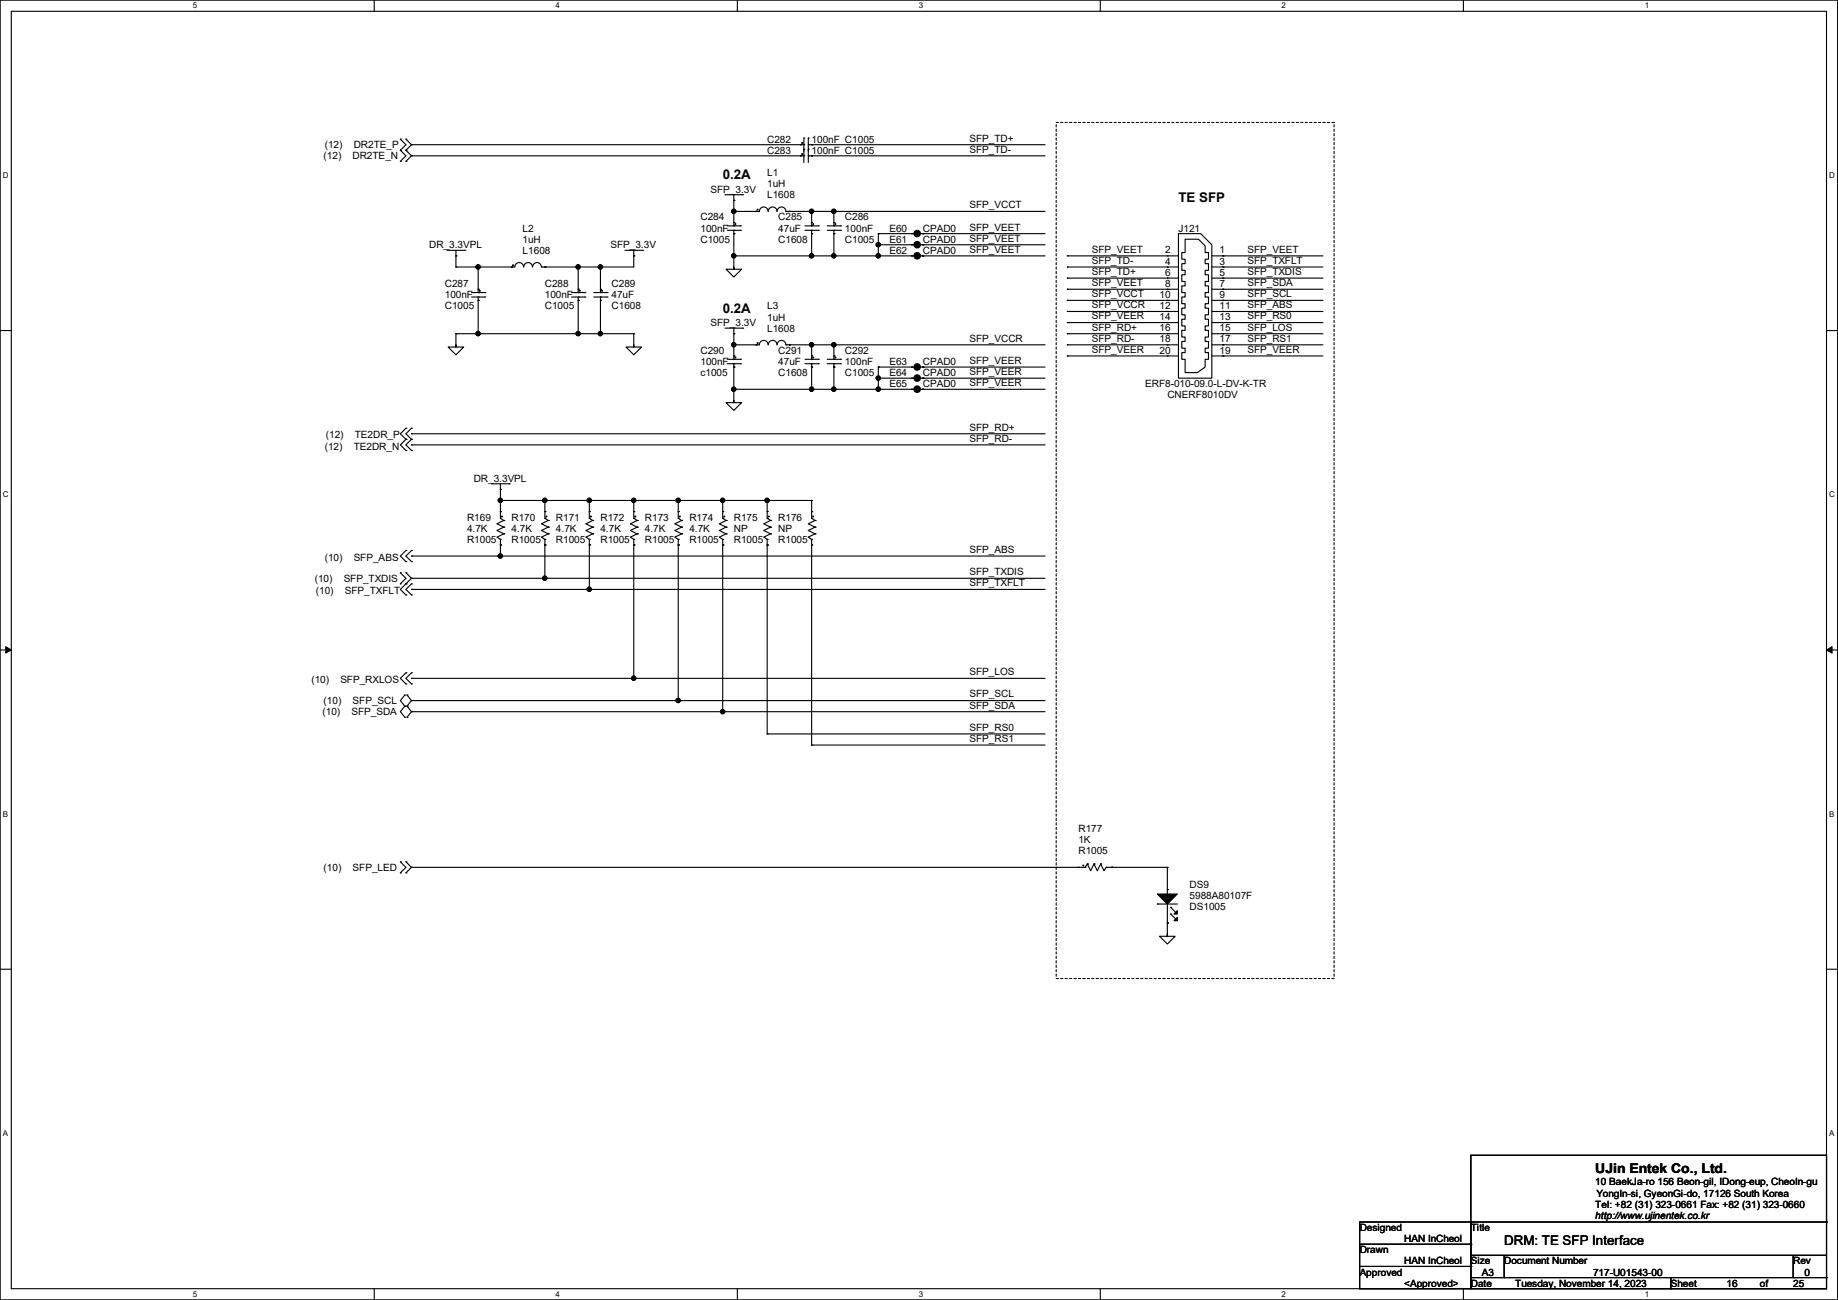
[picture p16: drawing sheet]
<svg xmlns="http://www.w3.org/2000/svg" width="420mm" height="297mm" viewBox="0 0 420 297" stroke-linecap="round" stroke-linejoin="round" font-family="sans-serif">
<defs><g id="words">
<g font-size="3">
<text x="165.1" y="41">0.2A</text>
<text x="269.3" y="46.1">TE SFP</text>
<text x="165.1" y="71.5">0.2A</text>
<text x="364.5" y="268.1">UJin Entek Co., Ltd.</text>
<text x="343.7" y="284.5">DRM: TE SFP Interface</text>
</g>
<g font-size="2.3">
<text x="74.2" y="33.9">(12)</text>
<text x="80.8" y="33.9">DR2TE_P</text>
<text x="175.3" y="35.1">C283</text>
<text x="175.3" y="32.6">C282</text>
<text x="185.5" y="35.1">100nF C1005</text>
<text x="185.5" y="32.6">100nF C1005</text>
<text x="221.5" y="32.3">SFP_TD+</text>
<text x="221.5" y="34.9">SFP_TD-</text>
<text x="74" y="36.4">(12)</text>
<text x="80.6" y="36.4">DR2TE_N</text>
<text x="175.3" y="40.2">L1</text>
<text x="162.4" y="44">SFP_3.3V</text>
<text x="175.3" y="42.8">1uH</text>
<text x="175.3" y="45.3">L1608</text>
<text x="221.5" y="47.6">SFP_VCCT</text>
<text x="119.4" y="52.9">L2</text>
<text x="160.1" y="50.4">C284</text>
<text x="160.1" y="52.9">100nF</text>
<text x="177.8" y="50.4">C285</text>
<text x="177.8" y="52.9">47uF</text>
<text x="193.1" y="50.4">C286</text>
<text x="193.1" y="52.9">100nF</text>
<text x="203.2" y="52.9">E60</text>
<text x="210.9" y="52.9">CPAD0</text>
<text x="221.5" y="52.7">SFP_VEET</text>
<text x="269.3" y="52.9">J121</text>
<text x="98.1" y="56.7">DR_3.3VPL</text>
<text x="119.4" y="55.5">1uH</text>
<text x="119.4" y="58">L1608</text>
<text x="139.5" y="56.7">SFP_3.3V</text>
<text x="160.1" y="55.5">C1005</text>
<text x="177.8" y="55.5">C1608</text>
<text x="193.1" y="55.5">C1005</text>
<text x="203.2" y="58">E62</text>
<text x="203.2" y="55.5">E61</text>
<text x="210.9" y="58">CPAD0</text>
<text x="210.9" y="55.5">CPAD0</text>
<text x="221.5" y="55.2">SFP_VEET</text>
<text x="221.5" y="57.7">SFP_VEET</text>
<text x="249.5" y="57.7">SFP_VEET</text>
<text x="266.2" y="57.9">2</text>
<text x="278.7" y="57.9">1</text>
<text x="285" y="57.7">SFP_VEET</text>
<text x="101.6" y="65.6">C287</text>
<text x="124.5" y="65.6">C288</text>
<text x="139.7" y="65.6">C289</text>
<text x="249.5" y="60.3">SFP_TD-</text>
<text x="249.5" y="62.8">SFP_TD+</text>
<text x="249.5" y="65.4">SFP_VEET</text>
<text x="266.2" y="60.5">4</text>
<text x="266.2" y="63">6</text>
<text x="266.2" y="65.5">8</text>
<text x="278.7" y="60.5">3</text>
<text x="278.7" y="63">5</text>
<text x="278.7" y="65.5">7</text>
<text x="285" y="60.3">SFP_TXFLT</text>
<text x="285" y="62.8">SFP_TXDIS</text>
<text x="285" y="65.4">SFP_SDA</text>
<text x="101.6" y="68.2">100nF</text>
<text x="101.6" y="70.7">C1005</text>
<text x="124.5" y="68.2">100nF</text>
<text x="124.5" y="70.7">C1005</text>
<text x="139.7" y="68.2">47uF</text>
<text x="139.7" y="70.7">C1608</text>
<text x="175.3" y="70.7">L3</text>
<text x="249.5" y="67.9">SFP_VCCT</text>
<text x="249.5" y="70.4">SFP_VCCR</text>
<text x="265" y="68.1">10</text>
<text x="265" y="70.6">12</text>
<text x="278.7" y="68.1">9</text>
<text x="278.7" y="70.6">11</text>
<text x="285" y="67.9">SFP_SCL</text>
<text x="285" y="70.4">SFP_ABS</text>
<text x="162.4" y="74.5">SFP_3.3V</text>
<text x="175.3" y="73.2">1uH</text>
<text x="175.3" y="75.8">L1608</text>
<text x="249.5" y="73">SFP_VEER</text>
<text x="249.5" y="75.5">SFP_RD+</text>
<text x="265" y="73.2">14</text>
<text x="265" y="75.7">16</text>
<text x="278.7" y="73.2">13</text>
<text x="278.7" y="75.7">15</text>
<text x="285" y="73">SFP_RS0</text>
<text x="285" y="75.5">SFP_LOS</text>
<text x="160.1" y="80.9">C290</text>
<text x="160.1" y="83.4">100nF</text>
<text x="177.8" y="80.9">C291</text>
<text x="177.8" y="83.4">47uF</text>
<text x="193.1" y="80.9">C292</text>
<text x="193.1" y="83.4">100nF</text>
<text x="203.2" y="83.4">E63</text>
<text x="210.9" y="83.4">CPAD0</text>
<text x="221.5" y="78.1">SFP_VCCR</text>
<text x="221.5" y="83.1">SFP_VEER</text>
<text x="249.5" y="78.1">SFP_RD-</text>
<text x="249.5" y="80.6">SFP_VEER</text>
<text x="265" y="78.2">18</text>
<text x="265" y="80.8">20</text>
<text x="278.7" y="78.2">17</text>
<text x="278.7" y="80.8">19</text>
<text x="285" y="78.1">SFP_RS1</text>
<text x="285" y="80.6">SFP_VEER</text>
<text x="160.1" y="85.9">c1005</text>
<text x="177.8" y="85.9">C1608</text>
<text x="193.1" y="85.9">C1005</text>
<text x="203.2" y="85.9">E64</text>
<text x="203.2" y="88.5">E65</text>
<text x="210.9" y="85.9">CPAD0</text>
<text x="210.9" y="88.5">CPAD0</text>
<text x="221.5" y="85.7">SFP_VEER</text>
<text x="221.5" y="88.2">SFP_VEER</text>
<text x="261.7" y="88.5">ERF8-010-09.0-L-DV-K-TR</text>
<text x="266.7" y="91">CNERF8010DV</text>
<text x="74.5" y="100.2">(12)</text>
<text x="81.1" y="100.2">TE2DR_P</text>
<text x="221.5" y="98.4">SFP_RD+</text>
<text x="221.5" y="100.9">SFP_RD-</text>
<text x="74.2" y="102.7">(12)</text>
<text x="80.8" y="102.7">TE2DR_N</text>
<text x="108.2" y="110.1">DR_3.3VPL</text>
<text x="106.7" y="119">R169</text>
<text x="116.9" y="119">R170</text>
<text x="127" y="119">R171</text>
<text x="137.2" y="119">R172</text>
<text x="147.4" y="119">R173</text>
<text x="157.5" y="119">R174</text>
<text x="167.7" y="119">R175</text>
<text x="177.8" y="119">R176</text>
<text x="106.7" y="121.5">4.7K</text>
<text x="106.7" y="124">R1005</text>
<text x="116.9" y="121.5">4.7K</text>
<text x="116.9" y="124">R1005</text>
<text x="127" y="121.5">4.7K</text>
<text x="127" y="124">R1005</text>
<text x="137.2" y="121.5">4.7K</text>
<text x="137.2" y="124">R1005</text>
<text x="147.4" y="121.5">4.7K</text>
<text x="147.4" y="124">R1005</text>
<text x="157.5" y="121.5">4.7K</text>
<text x="157.5" y="124">R1005</text>
<text x="167.7" y="121.5">NP</text>
<text x="167.7" y="124">R1005</text>
<text x="177.8" y="121.5">NP</text>
<text x="177.8" y="124">R1005</text>
<text x="74.2" y="128.1">(10)</text>
<text x="80.8" y="128.1">SFP_ABS</text>
<text x="221.5" y="126.3">SFP_ABS</text>
<text x="221.5" y="131.4">SFP_TXDIS</text>
<text x="71.9" y="132.9">(10)</text>
<text x="72.2" y="135.7">(10)</text>
<text x="78.5" y="132.9">SFP_TXDIS</text>
<text x="78.8" y="135.7">SFP_TXFLT</text>
<text x="221.5" y="133.9">SFP_TXFLT</text>
<text x="221.5" y="154.3">SFP_LOS</text>
<text x="71.2" y="156">(10)</text>
<text x="74" y="160.9">(10)</text>
<text x="77.8" y="156">SFP_RXLOS</text>
<text x="80.6" y="160.9">SFP_SCL</text>
<text x="221.5" y="159.3">SFP_SCL</text>
<text x="221.5" y="161.9">SFP_SDA</text>
<text x="73.7" y="163.4">(10)</text>
<text x="80.3" y="163.4">SFP_SDA</text>
<text x="221.5" y="167">SFP_RS0</text>
<text x="221.5" y="169.5">SFP_RS1</text>
<text x="246.4" y="190.1">R177</text>
<text x="246.4" y="192.6">1K</text>
<text x="246.4" y="195.2">R1005</text>
<text x="74" y="199">(10)</text>
<text x="80.6" y="199">SFP_LED</text>
<text x="271.8" y="202.8">DS9</text>
<text x="271.8" y="205.3">5988A80107F</text>
<text x="271.8" y="207.9">DS1005</text>
<text x="364.5" y="270.8">10 BaekJa-ro 156 Beon-gil, IDong-eup, CheoIn-gu</text>
<text x="364.5" y="275.9">Tel: +82 (31) 323-0661 Fax: +82 (31) 323-0660</text>
<text x="364.8" y="273.4">YongIn-si, GyeonGi-do, 17126 South Korea</text>
<text x="310.7" y="281.3">Designed</text>
<text x="336.1" y="281.3">Title</text>
<text x="364.5" y="278.5">http://www.ujinentek.co.kr</text>
<text x="310.7" y="286.3">Drawn</text>
<text x="320.8" y="283.8">HAN InCheol</text>
<text x="310.7" y="291.4">Approved</text>
<text x="320.8" y="294">&lt;Approved&gt;</text>
<text x="320.8" y="288.9">HAN InCheol</text>
<text x="336.1" y="288.9">Size</text>
<text x="336.1" y="294">Date</text>
<text x="338.6" y="291.4">A3</text>
<text x="343.7" y="288.9">Document Number</text>
<text x="346.2" y="294">Tuesday, November 14, 2023</text>
<text x="364" y="291.4">717-U01543-00</text>
<text x="381.8" y="294">Sheet</text>
<text x="394.5" y="294">16</text>
<text x="402.1" y="294">of</text>
<text x="409.7" y="288.9">Rev</text>
<text x="409.7" y="294">25</text>
<text x="412.3" y="291.4">0</text>
</g>
<g font-size="1.8">
<text x="44" y="1.9">5</text>
<text x="127" y="1.9">4</text>
<text x="209.9" y="1.9">3</text>
<text x="292.9" y="1.9">2</text>
<text x="375.8" y="1.9">1</text>
<text x=".7" y="40.6">D</text>
<text x="418" y="40.6">D</text>
<text x=".7" y="113.6">C</text>
<text x="418" y="113.6">C</text>
<text x=".7" y="186.6">B</text>
<text x="418" y="186.6">B</text>
<text x=".7" y="259.5">A</text>
<text x="418" y="259.5">A</text>
<text x="44" y="296.3">5</text>
<text x="127" y="296.3">4</text>
<text x="209.9" y="296.3">3</text>
<text x="292.9" y="296.3">2</text>
<text x="375.8" y="296.3">1</text>
</g>
</g></defs>
<path d="M0 0h419.9v297h-419.9zM2.6 2.6h414.8v291.8h-414.8z" fill="none" stroke="#000" stroke-width=".25"/>
<g fill="#fff">
<path d="M44 .3h1v2h-1z"/>
<path d="M44 294.7h1v2h-1z"/>
</g>
<path d="M85.5 0v2.6M85.5 294.4v2.6" fill="none" stroke="#000" stroke-width=".25"/>
<g fill="#fff">
<path d="M127 .3h.9v2h-.9z"/>
<path d="M127 294.7h.9v2h-.9z"/>
</g>
<path d="M168.5 0v2.6M168.5 294.4v2.6" fill="none" stroke="#000" stroke-width=".25"/>
<g fill="#fff">
<path d="M209.9 .3h1v2h-1z"/>
<path d="M209.9 294.7h1v2h-1z"/>
</g>
<path d="M251.4 0v2.6M251.4 294.4v2.6" fill="none" stroke="#000" stroke-width=".25"/>
<g fill="#fff">
<path d="M292.9 .3h.9v2h-.9z"/>
<path d="M292.9 294.7h.9v2h-.9z"/>
</g>
<path d="M334.4 0v2.6M334.4 294.4v2.6" fill="none" stroke="#000" stroke-width=".25"/>
<g fill="#fff">
<path d="M375.8 .3h1v2h-1z"/>
<path d="M375.8 294.7h1v2h-1z"/>
<path d="M.7 39h1.2v2h-1.2z"/>
<path d="M418 39h1.3v2h-1.3z"/>
<path d="M.7 112h1.2v2h-1.2z"/>
<path d="M418 112h1.3v2h-1.3z"/>
</g>
<path d="M0 75.5h2.6M417.4 75.5h2.5" fill="none" stroke="#000" stroke-width=".25"/>
<g fill="#fff">
<path d="M.7 185h1.2v1.9h-1.2z"/>
<path d="M418 185h1.2v1.9h-1.2z"/>
</g>
<path d="M0 148.5h2.6M417.4 148.5h2.5" fill="none" stroke="#000" stroke-width=".25"/>
<path d="M1.3 147.7l1.3 .8-1.3 .7zM417.4 148.5l1.2-.8v1.5z" fill="#000" stroke="#000" stroke-width=".23"/>
<g fill="#fff">
<path d="M.7 257.9h1.2v2h-1.2z"/>
<path d="M418 257.9h1.2v2h-1.2z"/>
</g>
<g fill="none" stroke="#000" stroke-width=".25">
<path d="M91.5 34.3h.1M91.5 31.8h.1M91.5 36.9h.1M91.5 31.8l1.3 1.3-1.3 1.2M91.5 34.3l1.3 1.3-1.3 1.3M92.8 31.8h.1M92.8 34.3h.1M92.8 36.9h.1M92.8 31.8l1.2 1.3M92.8 34.3l1.2 1.3M94 33.1h.1M94 35.6h.1"/>
<path d="M94 33.1l-1.2 1.2M94 35.6l-1.2 1.3M94 35.6h89.7M94 33.1h89.7M182.9 35.6h.1M182.9 33.1h.1M183.7 35.6h.1M183.7 34.1h.1M183.7 33.1h.1M183.7 31.5h.1M183.7 31.5v5.6M184.7 34.1h.1"/>
<path d="M184.7 35.6h.1M184.7 31.5h.1M184.7 33.1h.1M184.7 35.6h54.1M184.7 31.5v5.6M184.7 33.1h54.1M185.5 35.6h.1M185.5 33.1h.1M102.2 57.2h4M104.2 58.5h.1M104.2 57.2v3.8M106.2 57.2h.1"/>
<path d="M142.8 57.2h4.1M144.8 58.5h.1M144.8 57.2v3.8h-21.1M146.9 57.2h.1M165.7 44.5h4M166.2 52.6h3M166.2 51.6h3M167.7 45.8h.1M167.7 51.6h.1M167.7 52.6h.1M167.7 50.8h.1M167.7 53.4h.1"/>
<path d="M167.7 48.3h.1M167.7 58.5h.1M167.7 44.5v7.1M167.7 52.6v8.4M167.7 58.5h71.1M169.2 52.6h.1M169.2 51.6h.1M169.7 44.5h.1M172.8 48.3h.1M175.5 48.3a1 1 0 0 0-1-1 1 1 0 0 0-1 1h-5.8M175.6 48.3a1 1 0 0 1 1-1 1 1 0 0 1 .9 1M177.6 48.3a1 1 0 0 1 1-1 1 1 0 0 1 1 1"/>
<path d="M179.6 48.3h.1M179.6 48.3h59.2M180.4 48.3h.1M183.9 52.6h3.1M183.9 51.6h3.1M185.5 51.6h.1M185.5 52.6h.1M185.5 50.8h.1M185.5 53.4h.1M185.5 48.3h.1M185.5 58.5h.1M185.5 48.3v3.3"/>
<path d="M185.5 52.6v5.9M187 52.6h.1M187 51.6h.1M189 52.6h3.1M189 51.6h3.1M190.5 51.6h.1M190.5 52.6h.1M190.5 50.8h.1M190.5 53.4h.1M190.5 48.3h.1M190.5 58.5h.1M190.5 48.3v3.3"/>
<path d="M190.5 52.6v5.9M192.1 52.6h.1M192.1 51.6h.1M200.7 53.4h.1M200.7 55.9h.1M200.7 58.5h.1M200.7 53.4h38.1M200.7 55.9h38.1M200.7 53.4v5.1M208.3 53.4h.1M208.3 58.5h.1M208.3 55.9h.1"/>
<path d="M210.9 53.4h.1M210.9 58.5h.1M210.9 55.9h.1M243.9 58.5h.1M243.9 58.5h25.4M266.7 58.5h.1M269.3 53.4h5.1l2.5 2.5v30.5h-7.6zM270.8 54.7h3.1l1.5 1.5v1.5h.7v1.5h-.7v1h.7v1.6h-.7v1h.7v1.5h-.7v1h.7v1.5h-.7v1.1h.7v1.5h-.7v1h.7v1.5h-.7v1h.7v1.6h-.7v1h.7v1.5h-.7v1h.7v1.5h-.7v1.1h.7v1.5h-.7v1.8l-1.8 1.2h-2.8v-3h-.8v-1.5h.8v-1.1h-.8v-1.5h.8v-1h-.8v-1.5h.8v-1h-.8v-1.6h.8v-1h-.8v-1.5h.8v-1h-.8v-1.5h.8v-1.1h-.8v-1.5h.8v-1h-.8v-1.5h.8v-1h-.8v-1.6h.8v-1h-.8v-1.5h.8zM276.9 58.5h25.4M279.4 58.5h.1M102.4 79.3h1.8v-.5v.5h1.8l-1.8 1.8zM104.2 61h.1"/>
<path d="M104.2 76.2h.1M104.2 76.2v2.6M104.2 76.2h40.6M107.7 67.9h3.1M107.7 66.8h3.1M109.3 66.8h.1M109.3 67.9h.1M109.3 66.1h.1M109.3 68.6h.1M109.3 61h.1M109.3 76.2h.1M109.3 61v5.8"/>
<path d="M109.3 67.9v8.3M110.8 67.9h.1M110.8 66.8h.1M116.9 61h.1M119.6 61a1 1 0 0 0-1-1 1 1 0 0 0-1 1h-13.4M119.7 61a1 1 0 0 1 1-1 1 1 0 0 1 1 1M121.7 61a1 1 0 0 1 1-1 1 1 0 0 1 1 1M123.7 61h.1M124.5 61h.1M130.6 67.9h3M130.6 66.8h3M132.1 66.8h.1"/>
<path d="M132.1 67.9h.1M132.1 66.1h.1M132.1 68.6h.1M132.1 61h.1M132.1 76.2h.1M132.1 61v5.8M132.1 67.9v8.3M133.6 67.9h.1M133.6 66.8h.1M135.7 67.9h3M135.7 66.8h3M137.2 66.8h.1"/>
<path d="M137.2 67.9h.1M137.2 66.1h.1M137.2 68.6h.1M137.2 61h.1M137.2 76.2h.1M137.2 61v5.8M137.2 67.9v8.3M138.7 67.9h.1M138.7 66.8h.1M143 79.3h1.8v-.5v.5h1.8l-1.8 1.8zM144.8 76.2h.1M144.8 76.2v2.6"/>
<path d="M165.7 75h4M165.9 61.5h1.8v-.5v.5h1.8l-1.8 1.8zM167.7 76.2h.1M167.7 78.8h5.8a1 1 0 0 1 1-1 1 1 0 0 1 1 1M167.7 78.8h.1M167.7 75v7.1M169.7 75h.1M172.8 78.8h.1M175.6 78.8a1 1 0 0 1 1-1 1 1 0 0 1 .9 1M177.6 78.8a1 1 0 0 1 1-1 1 1 0 0 1 1 1M179.6 78.8h.1M179.6 78.8h59.2"/>
<path d="M180.4 78.8h.1M185.5 78.8h.1M185.5 78.8v3.3M190.5 78.8h.1M190.5 78.8v3.3M243.9 61h.1M243.9 63.5h.1M243.9 66.1h.1M243.9 68.6h.1M243.9 71.2h.1M243.9 73.7h.1M243.9 76.2h.1"/>
<path d="M243.9 78.8h.1M243.9 61h25.4M243.9 78.8h25.4M243.9 63.5h25.4M243.9 66.1h25.4M243.9 68.6h25.4M243.9 71.2h25.4M243.9 73.7h25.4M243.9 76.2h25.4M266.7 61h.1M266.7 63.5h.1M266.7 66.1h.1"/>
<path d="M266.7 68.6h.1M266.7 71.2h.1M266.7 73.7h.1M266.7 76.2h.1M266.7 78.8h.1M276.9 61h25.4M276.9 78.8h25.4M276.9 63.5h25.4M276.9 66.1h25.4M276.9 68.6h25.4M276.9 71.2h25.4M276.9 73.7h25.4"/>
<path d="M276.9 76.2h25.4M279.4 61h.1M279.4 63.5h.1M279.4 66.1h.1M279.4 68.6h.1M279.4 71.2h.1M279.4 73.7h.1M279.4 76.2h.1M279.4 78.8h.1M92.8 97.8h.1M92.8 97.8l-1.3 1.3 1.3 1.3M94 97.8h.1"/>
<path d="M94 99.1h.1M94 97.8l-1.2 1.3 1.2 1.3M94 99.1h144.8M165.9 92h1.8v-.5v.5h1.8l-1.8 1.8zM166.2 83.1h3M166.2 82.1h3M167.7 82.1h.1M167.7 83.1h.1M167.7 81.3h.1M167.7 83.9h.1M167.7 88.9h.1M167.7 83.1v8.4"/>
<path d="M167.7 88.9h71.1M169.2 83.1h.1M169.2 82.1h.1M183.9 83.1h3.1M183.9 82.1h3.1M185.5 82.1h.1M185.5 83.1h.1M185.5 81.3h.1M185.5 83.9h.1M185.5 88.9h.1M185.5 83.1v5.8M187 83.1h.1"/>
<path d="M187 82.1h.1M189 83.1h3.1M189 82.1h3.1M190.5 82.1h.1M190.5 83.1h.1M190.5 81.3h.1M190.5 83.9h.1M190.5 88.9h.1M190.5 83.1v5.8M192.1 83.1h.1M192.1 82.1h.1M200.7 83.9h.1"/>
<path d="M200.7 86.4h.1M200.7 88.9h.1M200.7 86.4h38.1M200.7 83.9h38.1M200.7 83.9v5M208.3 86.4h.1M208.3 88.9h.1M208.3 83.9h.1M210.9 86.4h.1M210.9 88.9h.1M210.9 83.9h.1M243.9 81.3h.1"/>
<path d="M243.9 81.3h25.4M266.7 81.3h.1M276.9 81.3h25.4M279.4 81.3h.1M92.8 100.4h.1M92.8 102.9h.1M92.8 100.4l-1.3 1.2 1.3 1.3M94 100.4h.1M94 102.9h.1M94 101.6h.1M94 100.4l-1.2 1.2 1.2 1.3M94 101.6h144.8"/>
<path d="M112.3 110.5h4.1M114.3 111.8h.1M114.3 118.4h.1M114.3 116.9h.1M114.3 114.3h.1M114.3 110.5v7.9M114.3 118.4l.8 .5M114.3 114.3h71.2M115.1 118.9h.1M115.1 118.9l-1.5 .8 1.5 .7M116.4 110.5h.1M124.5 118.4h.1"/>
<path d="M124.5 116.9h.1M124.5 114.3h.1M124.5 114.3v4.1M124.5 118.4l.8 .5M125.3 118.9h.1M125.3 118.9l-1.6 .8 1.6 .7M134.7 118.4h.1M134.7 116.9h.1M134.7 114.3h.1M134.7 114.3v4.1M134.7 118.4l.7 .5M135.4 118.9h.1"/>
<path d="M135.4 118.9l-1.5 .8 1.5 .7M144.8 118.4h.1M144.8 116.9h.1M144.8 114.3h.1M144.8 114.3v4.1M144.8 118.4l.8 .5M145.6 118.9h.1M145.6 118.9l-1.5 .8 1.5 .7M155 118.4h.1M155 116.9h.1M155 114.3h.1M155 114.3v4.1"/>
<path d="M155 118.4l.7 .5M155.7 118.9h.1M155.7 118.9l-1.5 .8 1.5 .7M165.1 118.4h.1M165.1 116.9h.1M165.1 114.3h.1M165.1 114.3v4.1M165.1 118.4l.8 .5M165.9 118.9h.1M165.9 118.9l-1.5 .8 1.5 .7M175.3 118.4h.1M175.3 116.9h.1"/>
<path d="M175.3 114.3h.1M175.3 114.3v4.1M175.3 118.4l.8 .5M176.1 118.9h.1M176.1 118.9l-1.6 .8 1.6 .7M185.5 118.4h.1M185.5 116.9h.1M185.5 114.3h.1M185.5 114.3v4.1M185.5 118.4l.7 .5M186.2 118.9h.1M186.2 118.9l-1.5 .8 1.5 .7"/>
<path d="M91.5 133.4h.1M91.5 130.9h.1M91.5 130.9l1.3 1.2-1.3 1.3M92.8 125.8h.1M92.8 128.3h.1M92.8 130.9h.1M92.8 133.4h.1M92.8 135.9h.1M92.8 125.8l-1.3 1.2 1.3 1.3M92.8 130.9l1.2 1.2M94 125.8h.1M94 128.3h.1"/>
<path d="M94 133.4h.1M94 135.9h.1M94 127h.1M94 132.1h.1M94 134.7h.1M94 125.8l-1.2 1.2 1.2 1.3M94 132.1l-2.5 2.6 1.3 1.2M94 133.4l-1.2 1.3 1.2 1.2M94 127h144.8M94 132.1h144.8M94 134.7h144.8M114.3 124.5h.1"/>
<path d="M114.3 123.2h.1M114.3 127h.1M114.3 123.2v3.8M115.1 122h.1M115.1 120.4h.1M115.1 120.4l-1.5 .8 1.5 .8M115.1 122l-1.5 .7 .7 .5M124.5 124.5h.1M124.5 123.2h.1M124.5 132.1h.1M124.5 123.2v8.9M125.3 122h.1"/>
<path d="M125.3 120.4h.1M125.3 120.4l-1.6 .8 1.6 .8M125.3 122l-1.6 .7 .8 .5M134.7 124.5h.1M134.7 123.2h.1M134.7 134.7h.1M134.7 123.2v11.5M135.4 122h.1M135.4 120.4h.1M135.4 120.4l-1.5 .8 1.5 .8M135.4 122l-1.5 .7 .8 .5M144.8 124.5h.1"/>
<path d="M144.8 123.2h.1M144.8 123.2v31.8M145.6 122h.1M145.6 120.4h.1M145.6 120.4l-1.5 .8 1.5 .8M145.6 122l-1.5 .7 .7 .5M155 124.5h.1M155 123.2h.1M155 123.2v36.9M155.7 122h.1M155.7 120.4h.1M155.7 120.4l-1.5 .8 1.5 .8"/>
<path d="M155.7 122l-1.5 .7 .8 .5M165.1 124.5h.1M165.1 123.2h.1M165.1 123.2v39.4M165.9 122h.1M165.9 120.4h.1M165.9 120.4l-1.5 .8 1.5 .8M165.9 122l-1.5 .7 .7 .5M175.3 124.5h.1M175.3 123.2h.1M175.3 123.2v44.5M176.1 122h.1"/>
<path d="M176.1 120.4h.1M176.1 120.4l-1.6 .8 1.6 .8M176.1 122l-1.6 .7 .8 .5M185.5 124.5h.1M185.5 123.2h.1M185.5 123.2v47M186.2 122h.1M186.2 120.4h.1M186.2 120.4l-1.5 .8 1.5 .8M186.2 122l-1.5 .7 .8 .5M92.5 158.8h.1M92.5 158.8l-1 1.3 1 1.2"/>
<path d="M92.8 153.7h.1M92.8 156.3h.1M92.8 153.7l-1.3 1.3 1.3 1.3M93 158.8h.1M93 158.8l1 1.3M94 153.7h.1M94 156.3h.1M94 155h.1M94 153.7l-1.2 1.3 1.2 1.3M94 155h144.8M144.8 155h.1M92.5 161.3h.1"/>
<path d="M92.5 163.9h.1M92.5 161.3l-1 1.3 1 1.3M93 161.3h.1M93 163.9h.1M93 161.3l1 1.3M94 160.1h.1M94 162.6h.1M94 160.1l-1 1.2M94 162.6l-1 1.3M94 160.1h144.8M94 162.6h144.8M155 160.1h.1"/>
<path d="M165.1 162.6h.1M175.3 167.7h.1M175.3 167.7h63.5M185.5 170.2h.1M185.5 170.2h53.3M91.5 199.4h.1M91.5 196.9h.1M91.5 196.9l1.3 1.3-1.3 1.2M92.8 196.9h.1M92.8 199.4h.1M92.8 196.9l1.2 1.3M94 198.2h.1"/>
<path d="M94 198.2l-1.2 1.2M94 198.2h153.9M246.4 198.2h.1M247.9 198.2h.1M248.5 197.4h.1M248.5 197.4l.7 1.5 .8-1.5M248.5 197.4l-.6 .8M250 197.4h.1M250 197.4l.7 1.5 .8-1.5M251.5 197.4h.1M251.5 197.4l.8 1.5 .5-.7M252.8 198.2h.1"/>
<path d="M252.8 198.2h13.9M254 198.2h.1M266.7 198.2h.1M266.7 198.2v15.2M264.5 206.5h.1M264.5 206.5h4.5M265 213.9h1.7v-.5v.5h1.8l-1.8 1.8zM266.7 210.9h.1M266.7 203.2h.1M267.5 207.3h.1M267.5 208.8h.1M267.5 207.3l1.3 1.3"/>
<path d="M267.5 208.8l1.3 1.3M0 221.4h2.6M417.4 221.4h2.5M310.7 279.2h25.4v15.2h-25.4zM336.1 263.9h81.3v30.5h-81.3zM336.1 279.2h81.3M417.4 279.2h.1M310.7 284.3h25.4M310.7 289.3h25.4M336.1 286.8h.1M336.1 284.3h.1M336.1 289.3h.1"/>
<path d="M336.1 291.9h81.3M336.1 286.8h81.3M343.7 291.9h.1M343.7 286.8v5.1M381.8 294.4h.1M381.8 291.9v2.5M409.7 291.9h.1M409.7 286.8v5.1M417.4 291.9h.1"/>
</g>
<path d="M241.3 28h63.5v195.6h-63.5z" fill="none" stroke="#000" stroke-width=".25" stroke-dasharray=".5 .5"/>
<g fill="#000" stroke="#000" stroke-width=".25">
<path d="M264.5 204.3h4.5l-2.3 2.2zM269 208.1v.7h-.7zM268.3 210.4l.7-.8v.8z"/>
<circle cx="183.3" cy="35.2" r=".11"/>
<circle cx="183.3" cy="32.7" r=".11"/>
<circle cx="167.7" cy="48.3" r=".49"/>
<circle cx="167.7" cy="58.4" r=".49"/>
<circle cx="168" cy="51.2" r=".11"/>
<circle cx="173.1" cy="47.9" r=".11"/>
<circle cx="185.4" cy="48.3" r=".49"/>
<circle cx="185.4" cy="58.4" r=".49"/>
<circle cx="185.8" cy="51.2" r=".11"/>
<circle cx="190.5" cy="48.3" r=".49"/>
<circle cx="190.5" cy="58.4" r=".49"/>
<circle cx="190.9" cy="51.2" r=".11"/>
<circle cx="200.7" cy="55.9" r=".49"/>
<circle cx="200.7" cy="58.4" r=".49"/>
<circle cx="209.6" cy="53.4" r=".74"/>
<circle cx="209.6" cy="55.9" r=".74"/>
<circle cx="209.6" cy="58.4" r=".74"/>
<circle cx="109.2" cy="76.2" r=".49"/>
<circle cx="109.2" cy="61" r=".49"/>
<circle cx="109.6" cy="66.4" r=".11"/>
<circle cx="117.2" cy="60.6" r=".11"/>
<circle cx="132.1" cy="61" r=".49"/>
<circle cx="132.1" cy="76.2" r=".49"/>
<circle cx="132.5" cy="66.4" r=".11"/>
<circle cx="137.2" cy="76.2" r=".49"/>
<circle cx="137.2" cy="61" r=".49"/>
<circle cx="137.6" cy="66.4" r=".11"/>
<circle cx="167.7" cy="78.8" r=".49"/>
<circle cx="173.1" cy="78.4" r=".11"/>
<circle cx="185.4" cy="78.8" r=".49"/>
<circle cx="190.5" cy="78.8" r=".49"/>
<circle cx="167.7" cy="88.9" r=".49"/>
<circle cx="168" cy="81.7" r=".11"/>
<circle cx="185.4" cy="88.9" r=".49"/>
<circle cx="185.8" cy="81.7" r=".11"/>
<circle cx="190.5" cy="88.9" r=".49"/>
<circle cx="190.9" cy="81.7" r=".11"/>
<circle cx="200.7" cy="86.4" r=".49"/>
<circle cx="200.7" cy="88.9" r=".49"/>
<circle cx="209.6" cy="86.4" r=".74"/>
<circle cx="209.6" cy="88.9" r=".74"/>
<circle cx="209.6" cy="83.8" r=".74"/>
<circle cx="114.3" cy="114.3" r=".49"/>
<circle cx="114.7" cy="118" r=".11"/>
<circle cx="124.5" cy="114.3" r=".49"/>
<circle cx="124.9" cy="118" r=".11"/>
<circle cx="134.6" cy="114.3" r=".49"/>
<circle cx="135" cy="118" r=".11"/>
<circle cx="144.8" cy="114.3" r=".49"/>
<circle cx="145.2" cy="118" r=".11"/>
<circle cx="155" cy="114.3" r=".49"/>
<circle cx="155.3" cy="118" r=".11"/>
<circle cx="165.1" cy="114.3" r=".49"/>
<circle cx="165.5" cy="118" r=".11"/>
<circle cx="175.3" cy="114.3" r=".49"/>
<circle cx="175.7" cy="118" r=".11"/>
<circle cx="185.8" cy="118" r=".11"/>
<circle cx="114.3" cy="127" r=".49"/>
<circle cx="124.5" cy="132.1" r=".49"/>
<circle cx="134.6" cy="134.6" r=".49"/>
<circle cx="144.8" cy="155" r=".49"/>
<circle cx="155" cy="160" r=".49"/>
<circle cx="165.1" cy="162.6" r=".49"/>
<circle cx="247.5" cy="197.8" r=".11"/>
</g>
<use href="#words"/>
</svg>
